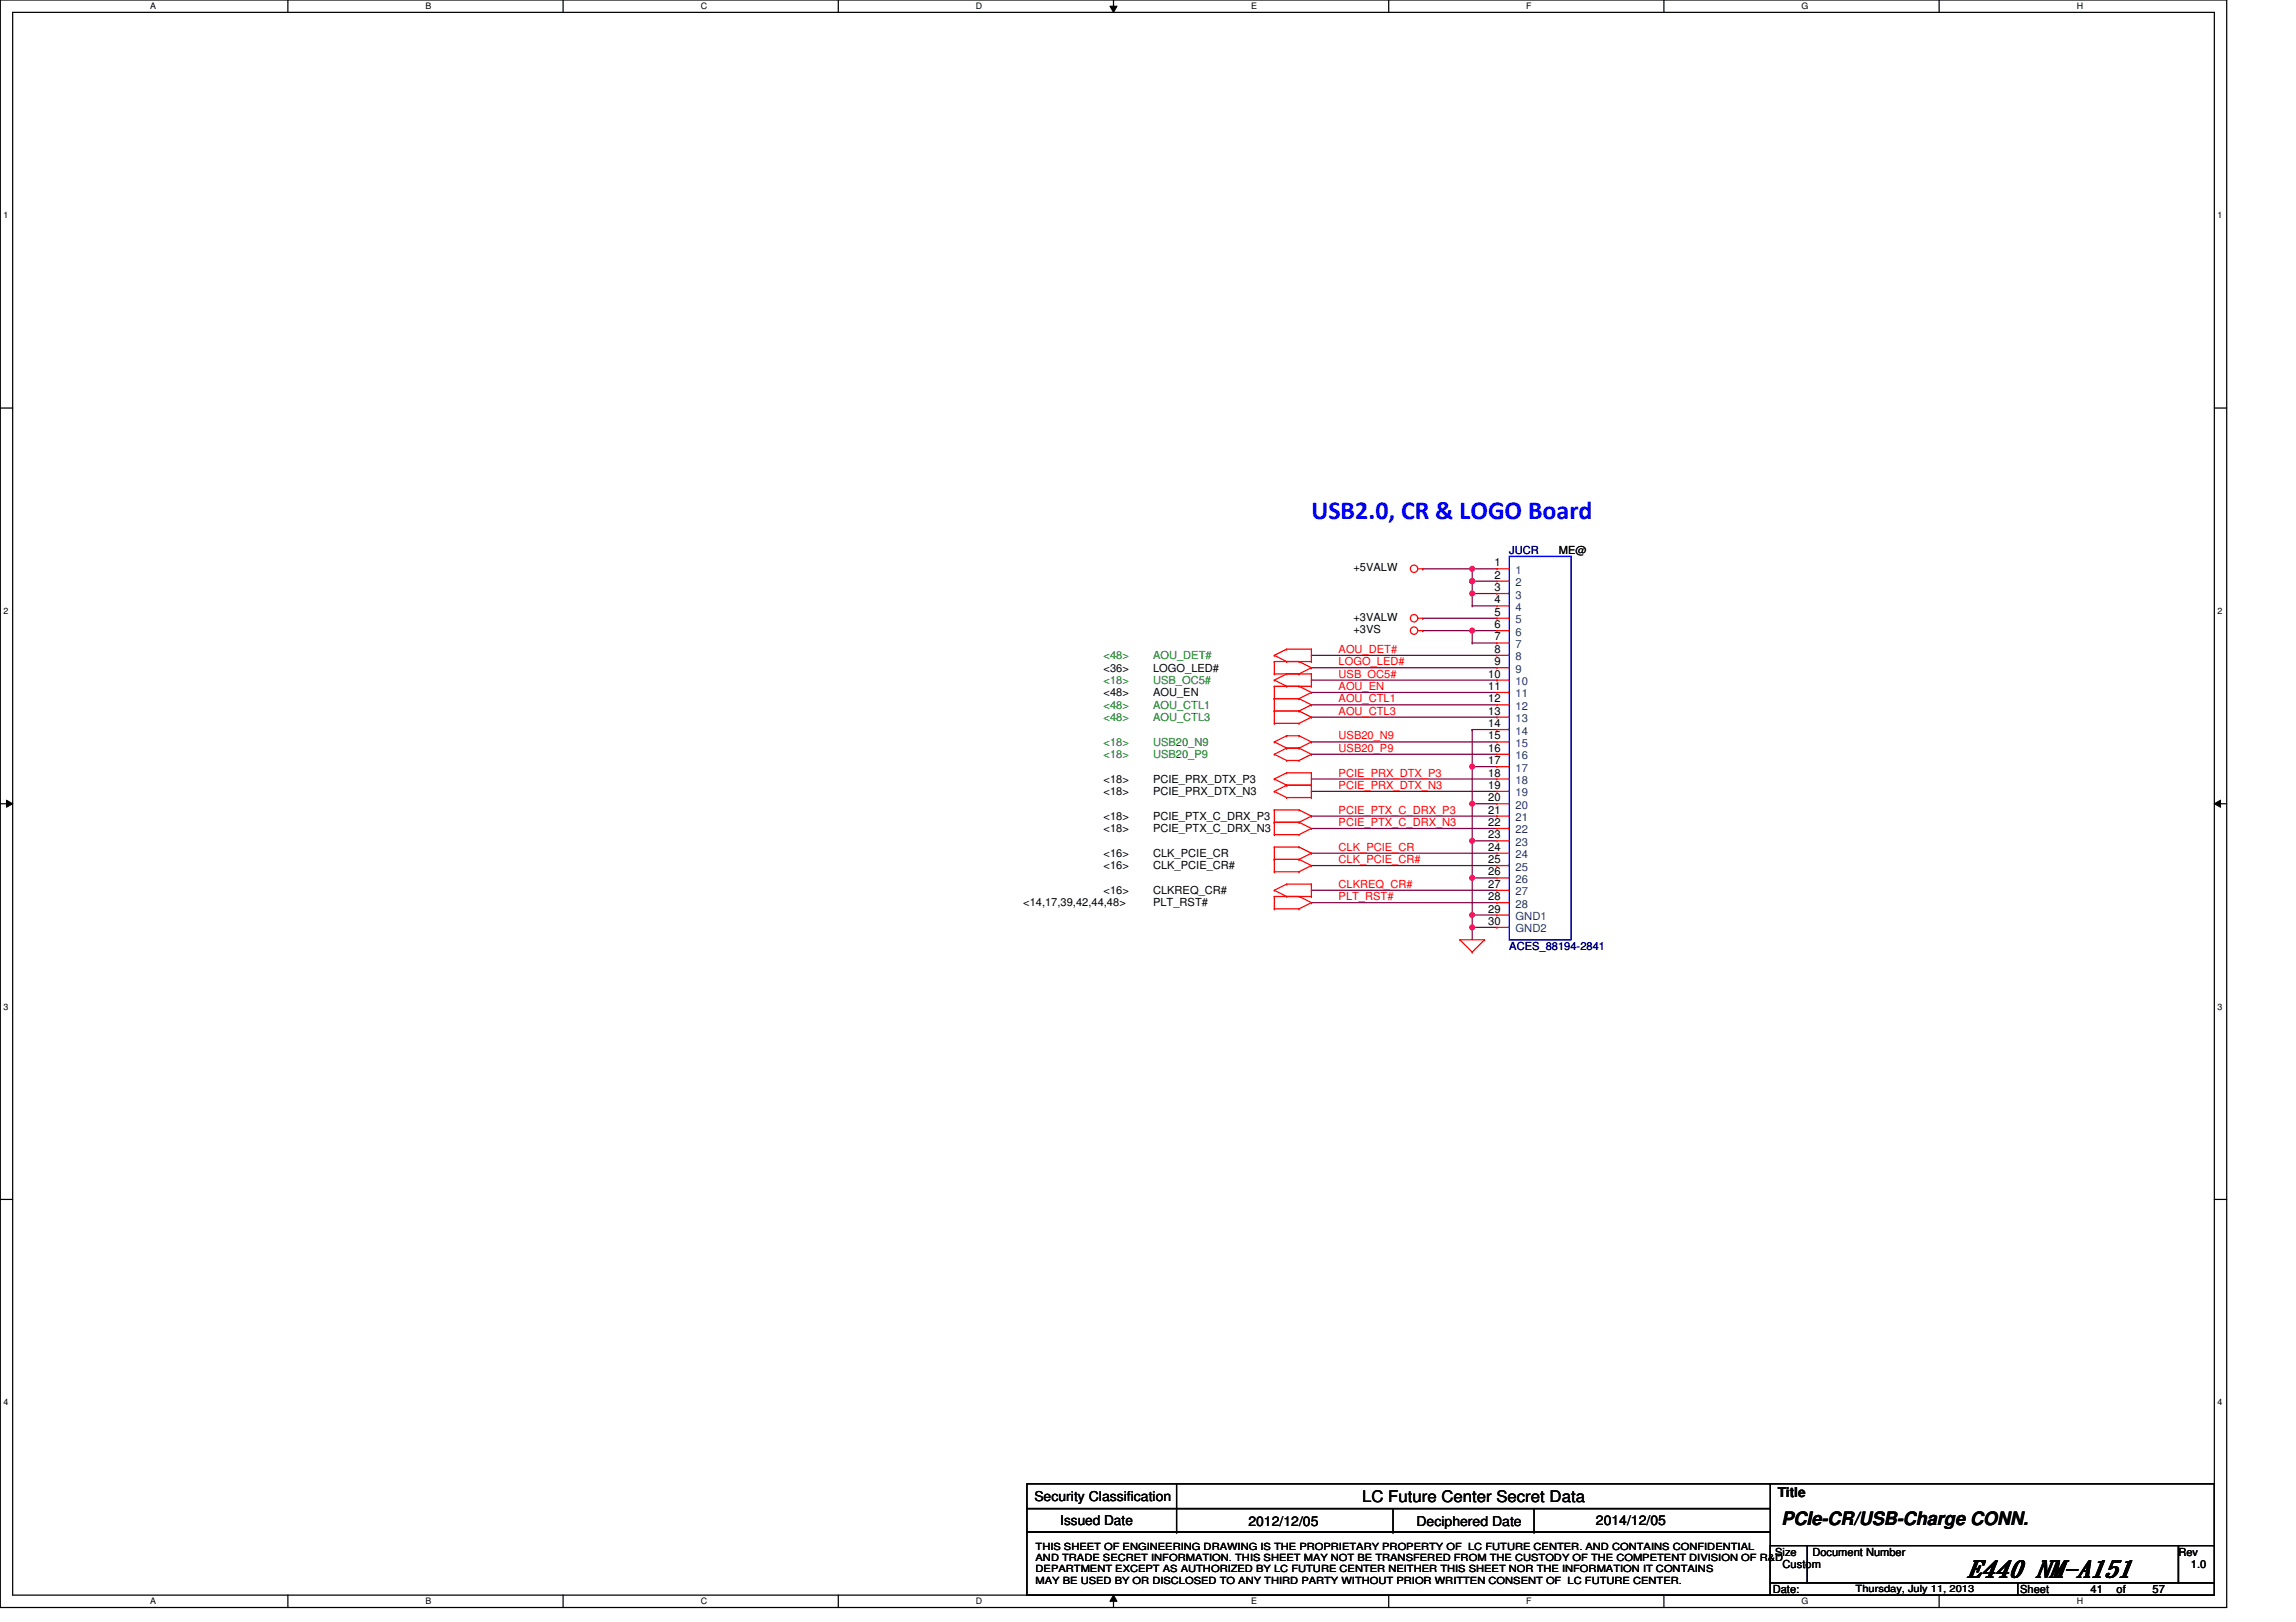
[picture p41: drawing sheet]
<svg xmlns="http://www.w3.org/2000/svg" width="297mm" height="210mm" viewBox="0 0 297 210" stroke-linecap="round" stroke-linejoin="round" font-family="sans-serif">
<defs><g id="words">
<text font-size="3.4" fill="#00f" x="169.7" y="67.2">USB2.0, CR &amp; LOGO Board</text>
<text font-size="3" x="254.6" y="204.1">E440 NM-A151</text>
<text font-size="2.4" x="230.5" y="197.4">PCIe-CR/USB-Charge CONN.</text>
<text font-size="2.1" x="176.2" y="194.4">LC Future Center Secret Data</text>
<g font-size="1.8">
<text x="133.8" y="194.3">Security Classification</text>
<text x="137.2" y="197.3">Issued Date</text>
<text x="161.5" y="197.5">2012/12/05</text>
<text x="183.3" y="197.5">Deciphered Date</text>
<text x="206.5" y="197.3">2014/12/05</text>
<text x="230" y="193.8">Title</text>
</g>
<g font-size="1.4" fill="#000080">
<text x="195.3" y="71.7">JUCR</text>
<text x="195.3" y="122.9">ACES_88194-2841</text>
</g>
<g font-size="1.4">
<text x="201.7" y="71.7">ME@</text>
<text x="175.1" y="73.9">+5VALW</text>
<text x="193.3" y="73.3">1</text>
<text x="193.3" y="74.9">2</text>
<text x="193.3" y="76.5">3</text>
<text x="175.1" y="81.9">+3VS</text>
<text x="175.1" y="80.3">+3VALW</text>
<text x="193.3" y="78.1">4</text>
<text x="193.3" y="79.7">5</text>
<text x="193.3" y="81.3">6</text>
<text x="193.3" y="82.9">7</text>
<text x="142.8" y="86.9">&lt;36&gt;</text>
<text x="149.2" y="86.9">LOGO_LED#</text>
<text x="192.5" y="87.7">10</text>
<text x="192.5" y="89.3">11</text>
<text x="193.3" y="84.5">8</text>
<text x="193.3" y="86.1">9</text>
<text x="142.8" y="90.1">&lt;48&gt;</text>
<text x="149.2" y="90.1">AOU_EN</text>
<text x="192.5" y="90.9">12</text>
<text x="192.5" y="92.5">13</text>
<text x="192.5" y="94.1">14</text>
<text x="192.5" y="95.7">15</text>
<text x="142.8" y="101.3">&lt;18&gt;</text>
<text x="149.2" y="101.3">PCIE_PRX_DTX_P3</text>
<text x="192.5" y="97.3">16</text>
<text x="192.5" y="98.9">17</text>
<text x="192.5" y="100.5">18</text>
<text x="142.8" y="102.9">&lt;18&gt;</text>
<text x="142.8" y="106.1">&lt;18&gt;</text>
<text x="142.8" y="107.7">&lt;18&gt;</text>
<text x="149.2" y="102.9">PCIE_PRX_DTX_N3</text>
<text x="149.2" y="106.1">PCIE_PTX_C_DRX_P3</text>
<text x="149.2" y="107.7">PCIE_PTX_C_DRX_N3</text>
<text x="192.5" y="102.1">19</text>
<text x="192.5" y="103.7">20</text>
<text x="192.5" y="105.3">21</text>
<text x="192.5" y="106.9">22</text>
<text x="142.8" y="110.9">&lt;16&gt;</text>
<text x="142.8" y="112.5">&lt;16&gt;</text>
<text x="149.2" y="110.9">CLK_PCIE_CR</text>
<text x="149.2" y="112.5">CLK_PCIE_CR#</text>
<text x="192.5" y="108.5">23</text>
<text x="192.5" y="110.1">24</text>
<text x="192.5" y="111.7">25</text>
<text x="192.5" y="113.3">26</text>
<text x="132.4" y="117.3">&lt;14,17,39,42,44,48&gt;</text>
<text x="142.8" y="115.7">&lt;16&gt;</text>
<text x="149.2" y="117.3">PLT_RST#</text>
<text x="149.2" y="115.7">CLKREQ_CR#</text>
<text x="192.5" y="114.9">27</text>
<text x="192.5" y="116.5">28</text>
<text x="192.5" y="118.1">29</text>
<text x="192.5" y="119.7">30</text>
<text x="229.7" y="201.3">Size</text>
<text x="230.6" y="202.9">Custom</text>
<text x="234.5" y="201.3">Document Number</text>
<text x="281.8" y="201.3">Rev</text>
<text x="283.4" y="202.9">1.0</text>
<text x="229.4" y="206.1">Date:</text>
<text x="261.4" y="206.1">Sheet</text>
<text x="270.5" y="206.1">41</text>
<text x="273.8" y="206.1">of</text>
<text x="278.5" y="206.1">57</text>
</g>
<g font-size="1.4" fill="#004080">
<text x="196.1" y="74.3">1</text>
<text x="196.1" y="75.9">2</text>
<text x="196.1" y="77.5">3</text>
<text x="196.1" y="79.1">4</text>
<text x="196.1" y="80.7">5</text>
<text x="196.1" y="82.3">6</text>
<text x="196.1" y="83.9">7</text>
<text x="196.1" y="85.5">8</text>
<text x="196.1" y="87.1">9</text>
<text x="196.1" y="88.7">10</text>
<text x="196.1" y="90.3">11</text>
<text x="196.1" y="91.9">12</text>
<text x="196.1" y="93.5">13</text>
<text x="196.1" y="95.1">14</text>
<text x="196.1" y="96.7">15</text>
<text x="196.1" y="98.3">16</text>
<text x="196.1" y="99.9">17</text>
<text x="196.1" y="101.5">18</text>
<text x="196.1" y="103.1">19</text>
<text x="196.1" y="104.7">20</text>
<text x="196.1" y="106.3">21</text>
<text x="196.1" y="107.9">22</text>
<text x="196.1" y="109.5">23</text>
<text x="196.1" y="111.1">24</text>
<text x="196.1" y="112.7">25</text>
<text x="196.1" y="114.3">26</text>
<text x="196.1" y="115.9">27</text>
<text x="196.1" y="117.5">28</text>
<text x="196.1" y="119.1">GND1</text>
<text x="196.1" y="120.7">GND2</text>
</g>
<g font-size="1.4" fill="#008000">
<text x="142.8" y="88.5">&lt;18&gt;</text>
<text x="142.8" y="85.3">&lt;48&gt;</text>
<text x="149.2" y="88.5">USB_OC5#</text>
<text x="149.2" y="85.3">AOU_DET#</text>
<text x="142.8" y="91.7">&lt;48&gt;</text>
<text x="142.8" y="93.3">&lt;48&gt;</text>
<text x="149.2" y="91.7">AOU_CTL1</text>
<text x="149.2" y="93.3">AOU_CTL3</text>
<text x="142.8" y="96.5">&lt;18&gt;</text>
<text x="142.8" y="98.1">&lt;18&gt;</text>
<text x="149.2" y="96.5">USB20_N9</text>
<text x="149.2" y="98.1">USB20_P9</text>
</g>
<g font-size="1.4" fill="#f00">
<text x="173.2" y="86.1">LOGO_LED#</text>
<text x="173.2" y="87.7">USB_OC5#</text>
<text x="173.2" y="89.3">AOU_EN</text>
<text x="173.2" y="84.5">AOU_DET#</text>
<text x="173.2" y="95.7">USB20_N9</text>
<text x="173.2" y="90.9">AOU_CTL1</text>
<text x="173.2" y="92.5">AOU_CTL3</text>
<text x="173.2" y="100.5">PCIE_PRX_DTX_P3</text>
<text x="173.2" y="97.3">USB20_P9</text>
<text x="173.2" y="102.1">PCIE_PRX_DTX_N3</text>
<text x="173.2" y="105.3">PCIE_PTX_C_DRX_P3</text>
<text x="173.2" y="106.9">PCIE_PTX_C_DRX_N3</text>
<text x="173.2" y="110.1">CLK_PCIE_CR</text>
<text x="173.2" y="111.7">CLK_PCIE_CR#</text>
<text x="173.2" y="116.5">PLT_RST#</text>
<text x="173.2" y="114.9">CLKREQ_CR#</text>
</g>
<g font-size="1.3">
<text x="134" y="200.5">THIS SHEET OF ENGINEERING DRAWING IS THE PROPRIETARY PROPERTY OF LC FUTURE CENTER. AND CONTAINS CONFIDENTIAL</text>
<text x="134" y="202">AND TRADE SECRET INFORMATION. THIS SHEET MAY NOT BE TRANSFERED FROM THE CUSTODY OF THE COMPETENT DIVISION OF R&amp;D</text>
<text x="134" y="203.5">DEPARTMENT EXCEPT AS AUTHORIZED BY LC FUTURE CENTER NEITHER THIS SHEET NOR THE INFORMATION IT CONTAINS</text>
<text x="134" y="204.9">MAY BE USED BY OR DISCLOSED TO ANY THIRD PARTY WITHOUT PRIOR WRITTEN CONSENT OF LC FUTURE CENTER.</text>
<text x="240.1" y="206">Thursday, July 11, 2013</text>
</g>
<g font-size="1.1">
<text x="19.4" y="1.2">A</text>
<text x="55" y="1.2">B</text>
<text x="90.6" y="1.2">C</text>
<text x="126.3" y="1.2">D</text>
<text x="161.9" y="1.2">E</text>
<text x="197.5" y="1.2">F</text>
<text x="233.1" y="1.2">G</text>
<text x="268.7" y="1.2">H</text>
<text x=".4" y="28.2">1</text>
<text x="286.9" y="28.2">1</text>
<text x=".4" y="79.4">2</text>
<text x="286.9" y="79.4">2</text>
<text x=".4" y="130.6">3</text>
<text x="286.9" y="130.6">3</text>
<text x=".4" y="181.9">4</text>
<text x="286.9" y="181.9">4</text>
<text x="19.4" y="207.6">A</text>
<text x="55" y="207.6">B</text>
<text x="90.6" y="207.6">C</text>
<text x="126.3" y="207.6">D</text>
<text x="161.9" y="207.6">E</text>
<text x="197.5" y="207.6">F</text>
<text x="233.1" y="207.6">G</text>
<text x="268.7" y="207.6">H</text>
</g>
</g></defs>
<path d="M0 0h288.1v208h-288.1zM1.6 1.6h284.9v204.8h-284.9z" fill="none" stroke="#000" stroke-width=".16"/>
<g fill="#fff">
<path d="M19.4 .2h.8v1.2h-.8z"/>
<path d="M19.4 206.6h.8v1.3h-.8z"/>
</g>
<path d="M37.2 0v1.6M37.2 206.4v1.6" fill="none" stroke="#000" stroke-width=".16"/>
<g fill="#fff">
<path d="M55 .2h.8v1.2h-.8z"/>
<path d="M55 206.6h.8v1.3h-.8z"/>
</g>
<path d="M72.8 0v1.6M72.8 206.4v1.6" fill="none" stroke="#000" stroke-width=".16"/>
<g fill="#fff">
<path d="M90.6 .2h.9v1.2h-.9z"/>
<path d="M90.6 206.6h.9v1.3h-.9z"/>
</g>
<path d="M108.5 0v1.6M108.5 206.4v1.6" fill="none" stroke="#000" stroke-width=".16"/>
<g fill="#fff">
<path d="M126.3 .2h.8v1.2h-.8z"/>
<path d="M126.3 206.6h.8v1.3h-.8z"/>
</g>
<path d="M144.1 0v1.6M144.1 206.4v1.6" fill="none" stroke="#000" stroke-width=".16"/>
<path d="M143.6 .8h.9l-.4 .8zM144.1 206.4l.4 .8h-.9z" fill="#000"/>
<path d="M143.6 .8h.9l-.4 .8zM144.1 206.4l.4 .8h-.9z" fill="none" stroke="#000" stroke-width=".13"/>
<g fill="#fff">
<path d="M161.9 .2h.7v1.2h-.7z"/>
<path d="M161.9 206.6h.7v1.3h-.7z"/>
</g>
<path d="M179.7 0v1.6M179.7 206.4v1.6" fill="none" stroke="#000" stroke-width=".16"/>
<g fill="#fff">
<path d="M197.5 .2h.7v1.2h-.7z"/>
<path d="M197.5 206.6h.7v1.3h-.7z"/>
</g>
<path d="M215.3 0v1.6M215.3 206.4v1.6" fill="none" stroke="#000" stroke-width=".16"/>
<g fill="#fff">
<path d="M233.1 .2h.9v1.2h-.9z"/>
<path d="M233.1 206.6h.9v1.3h-.9z"/>
</g>
<path d="M250.9 0v1.6M250.9 206.4v1.6" fill="none" stroke="#000" stroke-width=".16"/>
<g fill="#fff">
<path d="M268.7 .2h.8v1.2h-.8z"/>
<path d="M268.7 206.6h.8v1.3h-.8z"/>
<path d="M.4 27.2h.7v1.3h-.7z"/>
<path d="M286.9 27.2h.6v1.3h-.6z"/>
<path d="M.4 78.4h.7v1.3h-.7z"/>
<path d="M286.9 78.4h.6v1.3h-.6z"/>
</g>
<path d="M0 52.8h1.6M286.5 52.8h1.6" fill="none" stroke="#000" stroke-width=".16"/>
<g fill="#fff">
<path d="M.4 129.6h.7v1.3h-.7z"/>
<path d="M286.9 129.6h.6v1.3h-.6z"/>
</g>
<path d="M0 104h1.6M286.5 104h1.6" fill="none" stroke="#000" stroke-width=".16"/>
<path d="M.8 103.5l.8 .5-.8 .5zM286.5 104l.8-.5v1z" fill="#000"/>
<path d="M.8 103.5l.8 .5-.8 .5zM286.5 104l.8-.5v1z" fill="none" stroke="#000" stroke-width=".13"/>
<g fill="#fff">
<path d="M.4 180.8h.7v1.3h-.7z"/>
<path d="M286.9 180.8h.6v1.3h-.6z"/>
</g>
<path d="M0 155.2h1.6M286.5 155.2h1.6" fill="none" stroke="#000" stroke-width=".16"/>
<path d="M190.5 75.2h.1M190.5 75.2h3.2" fill="none" stroke="#800040" stroke-width=".16"/>
<circle cx="190.5" cy="75.2" r=".31" fill="#f0f"/>
<circle cx="190.5" cy="75.2" r=".31" fill="none" stroke="#f0f" stroke-width=".16"/>
<path d="M190.5 76.8h.1M190.5 76.8h3.2" fill="none" stroke="#800040" stroke-width=".16"/>
<circle cx="190.5" cy="76.8" r=".31" fill="#f0f"/>
<circle cx="190.5" cy="76.8" r=".31" fill="none" stroke="#f0f" stroke-width=".16"/>
<path d="M190.5 73.6h.1M190.5 73.6h3.2" fill="none" stroke="#800040" stroke-width=".16"/>
<circle cx="190.5" cy="73.6" r=".31" fill="#f0f"/>
<circle cx="190.5" cy="73.6" r=".31" fill="none" stroke="#f0f" stroke-width=".16"/>
<path d="M169.7 97.6h.1M169.7 97.6h24M190.5 94.4h.1M190.5 99.2h.1M190.5 94.4v9.6M190.5 99.2h3.2M169.7 100.8h.1M169.7 102.4h.1M169.7 100.8h24M169.7 102.4h24" fill="none" stroke="#800040" stroke-width=".16"/>
<circle cx="190.5" cy="99.2" r=".31" fill="#f0f"/>
<circle cx="190.5" cy="99.2" r=".31" fill="none" stroke="#f0f" stroke-width=".16"/>
<path d="M169.7 96h.1M169.7 96h24M190.5 94.4h.1M190.5 94.4h3.2M169.7 105.6h.1M169.7 107.2h.1M169.7 105.6h24M169.7 107.2h24M190.5 104h.1M190.5 104h3.2M190.5 104v4.8" fill="none" stroke="#800040" stroke-width=".16"/>
<circle cx="190.5" cy="104" r=".31" fill="#f0f"/>
<circle cx="190.5" cy="104" r=".31" fill="none" stroke="#f0f" stroke-width=".16"/>
<path d="M190.5 108.8h.1M190.5 108.8h3.2" fill="none" stroke="#800040" stroke-width=".16"/>
<circle cx="190.5" cy="108.8" r=".31" fill="#f0f"/>
<circle cx="190.5" cy="108.8" r=".31" fill="none" stroke="#f0f" stroke-width=".16"/>
<path d="M190.5 78.4h.1M190.5 76.8h.1M190.5 78.4h3.2M190.5 76.8v1.6M190.5 118.4h.1M190.5 118.4v1.6M190.5 120h.1M190.5 120h3.2" fill="none" stroke="#800040" stroke-width=".16"/>
<circle cx="190.5" cy="120" r=".31" fill="#f0f"/>
<circle cx="190.5" cy="120" r=".31" fill="none" stroke="#f0f" stroke-width=".16"/>
<path d="M190.5 73.6h.1M190.5 73.6v1.6M190.5 118.4h.1M190.5 118.4h3.2M190.5 120h.1M190.5 120v1.6" fill="none" stroke="#800040" stroke-width=".16"/>
<circle cx="190.5" cy="75.2" r=".31" fill="#f0f"/>
<circle cx="190.5" cy="75.2" r=".31" fill="none" stroke="#f0f" stroke-width=".16"/>
<g fill="none" stroke="#800040" stroke-width=".16">
<path d="M184.1 73.6h.1M184.1 73.6h6.4M190.5 75.2h.1M190.5 75.2v1.6M169.7 116.8h.1M169.7 110.4h.1M169.7 112h.1M169.7 115.2h.1M169.7 116.8h24M169.7 110.4h24M169.7 112h24M169.7 115.2h24"/>
<path d="M190.5 113.6h.1M190.5 118.4h.1M190.5 113.6v4.8M190.5 113.6h3.2"/>
</g>
<circle cx="190.5" cy="113.6" r=".31" fill="#f0f"/>
<circle cx="190.5" cy="113.6" r=".31" fill="none" stroke="#f0f" stroke-width=".16"/>
<circle cx="190.5" cy="118.4" r=".31" fill="#f0f"/>
<circle cx="190.5" cy="118.4" r=".31" fill="none" stroke="#f0f" stroke-width=".16"/>
<path d="M184.1 80h.1M184.1 80h9.6M190.5 81.6h.1M190.5 81.6v1.6M190.5 81.6h3.2M190.5 113.6h.1M190.5 108.8v4.8" fill="none" stroke="#800040" stroke-width=".16"/>
<circle cx="190.5" cy="81.6" r=".31" fill="#f0f"/>
<circle cx="190.5" cy="81.6" r=".31" fill="none" stroke="#f0f" stroke-width=".16"/>
<g fill="none" stroke="#800040" stroke-width=".16">
<path d="M169.7 86.4h.1M169.7 88h.1M169.7 89.6h.1M169.7 91.2h.1M169.7 84.8h.1M169.7 92.8h.1M169.7 86.4h24M169.7 88h24M169.7 89.6h24M169.7 91.2h24M169.7 84.8h24M169.7 92.8h24"/>
<path d="M184.1 81.6h.1M184.1 81.6h6.4M190.5 83.2h.1M190.5 83.2h3.2"/>
</g>
<g fill="none" stroke="#f00" stroke-width=".16">
<path d="M183.4 73.6h.7M184.1 73.6h.1M193.7 73.6h.1M193.7 75.2h.1M193.7 76.8h.1M193.7 78.4h.1M193.7 73.6h1.6M193.7 75.2h1.6M193.7 76.8h1.6M193.7 78.4h1.6M164.9 96h.1M164.9 97.6h.1"/>
<path d="M164.9 87.2h.1M164.9 85.6h.1M164.9 88h.1M164.9 90.4h.1M164.9 88.8h.1M164.9 92h.1M164.9 93.6h.1M164.9 84.8h.1M164.9 85.6v1.6M164.9 88.8v4.8M164.9 96l1.6 .8M164.9 97.6l1.6 .8"/>
<path d="M164.9 85.6h4.8M164.9 87.2h4.8M164.9 88.8h4.8M164.9 88l1.6 .8M164.9 90.4h3.2M164.9 92h3.2M164.9 93.6h3.2M164.9 84.8l1.6 .8M166.5 95.2h.1M166.5 96.8h.1M166.5 98.4h.1M166.5 87.2h.1"/>
<path d="M166.5 88.8h.1M166.5 84h.1M166.5 85.6h.1M166.5 95.2h1.6M166.5 95.2l-1.6 .8M166.5 96.8h1.6M166.5 96.8l-1.6 .8M166.5 98.4h1.6M166.5 87.2l-1.6 .8M166.5 84l-1.6 .8M166.5 84h3.2M168.1 95.2h.1"/>
<path d="M168.1 96.8h.1M168.1 98.4h.1M168.1 85.6h.1M168.1 87.2h.1M168.1 88.8h.1M168.1 90.4h.1M168.1 92h.1M168.1 93.6h.1M168.1 95.2l1.6 .8M168.1 96.8l1.6 .8M168.1 85.6l1.6 .8M168.1 88.8l1.6 .8"/>
<path d="M168.1 90.4l1.6 .8M168.1 92l1.6 .8M169.7 96h.1M169.7 97.6h.1M169.7 86.4h.1M169.7 87.2h.1M169.7 88.8h.1M169.7 89.6h.1M169.7 91.2h.1M169.7 92.8h.1M169.7 84h.1M169.7 85.6h.1"/>
<path d="M169.7 84v1.6M169.7 87.2v1.6M169.7 96l-1.6 .8M169.7 97.6l-1.6 .8M169.7 86.4l-1.6 .8M169.7 89.6l-1.6 .8M169.7 91.2l-1.6 .8M169.7 92.8l-1.6 .8M183.4 81.6h.7M183.4 80h.7M184.1 81.6h.1M184.1 80h.1"/>
<path d="M193.7 80h.1M193.7 81.6h.1M193.7 83.2h.1M193.7 84.8h.1M193.7 86.4h.1M193.7 88h.1M193.7 89.6h.1M193.7 91.2h.1M193.7 92.8h.1M193.7 94.4h.1M193.7 96h.1M193.7 97.6h.1"/>
<path d="M193.7 99.2h.1M193.7 81.6h1.6M193.7 80h1.6M193.7 83.2h1.6M193.7 84.8h1.6M193.7 86.4h1.6M193.7 88h1.6M193.7 89.6h1.6M193.7 91.2h1.6M193.7 92.8h1.6M193.7 94.4h1.6M193.7 96h1.6"/>
<path d="M193.7 97.6h1.6M193.7 99.2h1.6M164.9 100.8h.1M164.9 102.4h.1M164.9 106.4h.1M164.9 104.8h.1M164.9 108h.1M164.9 117.6h.1M164.9 116h.1M164.9 111.2h.1M164.9 109.6h.1M164.9 112.8h.1"/>
<path d="M164.9 115.2h.1M164.9 100.8l1.6 .8M164.9 102.4l1.6 .8M164.9 104.8h3.2M164.9 106.4h3.2M164.9 104.8v3.2M164.9 109.6v3.2M164.9 116v1.6M164.9 108h3.2M164.9 116h4.8M164.9 117.6h3.2M164.9 109.6h3.2"/>
<path d="M164.9 111.2h3.2M164.9 112.8h3.2M164.9 115.2l1.6 .8M166.5 100h.1M166.5 101.6h.1M166.5 103.2h.1M166.5 114.4h.1M166.5 116h.1M166.5 100l-1.6 .8M166.5 100h3.2M166.5 101.6h3.2M166.5 101.6l-1.6 .8"/>
<path d="M166.5 103.2h3.2M166.5 114.4l-1.6 .8M166.5 114.4h3.2M168.1 104.8h.1M168.1 106.4h.1M168.1 108h.1M168.1 116h.1M168.1 117.6h.1M168.1 109.6h.1M168.1 111.2h.1M168.1 112.8h.1M168.1 104.8l1.6 .8"/>
<path d="M168.1 106.4l1.6 .8M168.1 116l1.6 .8M168.1 109.6l1.6 .8M168.1 111.2l1.6 .8M169.7 100h.1M169.7 101.6h.1M169.7 103.2h.1M169.7 105.6h.1M169.7 107.2h.1M169.7 116.8h.1M169.7 110.4h.1M169.7 112h.1"/>
<path d="M169.7 114.4h.1M169.7 116h.1M169.7 100v3.2M169.7 114.4v1.6M169.7 105.6l-1.6 .8M169.7 107.2l-1.6 .8M169.7 116.8l-1.6 .8M169.7 110.4l-1.6 .8M169.7 112l-1.6 .8M193.7 100.8h.1M193.7 102.4h.1M193.7 104h.1"/>
<path d="M193.7 105.6h.1M193.7 107.2h.1M193.7 108.8h.1M193.7 110.4h.1M193.7 112h.1M193.7 113.6h.1M193.7 115.2h.1M193.7 116.8h.1M193.7 118.4h.1M193.7 100.8h1.6M193.7 102.4h1.6M193.7 104h1.6"/>
<path d="M193.7 105.6h1.6M193.7 107.2h1.6M193.7 108.8h1.6M193.7 110.4h1.6M193.7 112h1.6M193.7 113.6h1.6M193.7 115.2h1.6M193.7 116.8h1.6M193.7 118.4h1.6M188.9 121.6h.1M188.9 121.6h3.2M188.9 121.6l1.6 1.6"/>
<path d="M190.5 123.2h.1M192.1 121.6h.1M192.1 121.6l-1.6 1.6M193.7 120h.1M193.7 120h1.6"/>
<circle cx="182.9" cy="73.6" r=".48"/>
<circle cx="182.9" cy="80" r=".48"/>
<circle cx="182.9" cy="81.6" r=".48"/>
</g>
<g fill="none" stroke="#000" stroke-width=".16">
<path d="M132.9 192h96.1v3.2h-96.1zM132.9 195.2h96.1v3.1h-96.1zM132.9 198.3h96.1v8.1h-96.1zM152.2 195.2h.1M152.2 198.3h.1M152.2 192v6.3M180.2 198.3h.1M180.2 195.2v3.1M198.5 198.3h.1M198.5 195.2v3.1M228.9 192h57.6M286.5 192h.1"/>
<path d="M286.5 192v8M229 200h4.8v4.8h-4.8zM229 204.8h32v1.6h-32zM233.8 200h48v4.8h-48zM261 204.8h25.5v1.6h-25.5zM281.8 200h4.7v4.8h-4.7z"/>
</g>
<path d="M195.3 72h8v49.6h-8z" fill="none" stroke="#00f" stroke-width=".16"/>
<circle cx="190.5" cy="75.2" r=".31" fill="#f0f"/>
<circle cx="190.5" cy="75.2" r=".31" fill="none" stroke="#f0f" stroke-width=".16"/>
<circle cx="190.5" cy="76.8" r=".31" fill="#f0f"/>
<circle cx="190.5" cy="76.8" r=".31" fill="none" stroke="#f0f" stroke-width=".16"/>
<circle cx="190.5" cy="73.6" r=".31" fill="#f0f"/>
<circle cx="190.5" cy="73.6" r=".31" fill="none" stroke="#f0f" stroke-width=".16"/>
<circle cx="190.5" cy="99.2" r=".31" fill="#f0f"/>
<circle cx="190.5" cy="99.2" r=".31" fill="none" stroke="#f0f" stroke-width=".16"/>
<circle cx="190.5" cy="104" r=".31" fill="#f0f"/>
<circle cx="190.5" cy="104" r=".31" fill="none" stroke="#f0f" stroke-width=".16"/>
<circle cx="190.5" cy="108.8" r=".31" fill="#f0f"/>
<circle cx="190.5" cy="108.8" r=".31" fill="none" stroke="#f0f" stroke-width=".16"/>
<circle cx="190.5" cy="120" r=".31" fill="#f0f"/>
<circle cx="190.5" cy="120" r=".31" fill="none" stroke="#f0f" stroke-width=".16"/>
<circle cx="190.5" cy="75.2" r=".31" fill="#f0f"/>
<circle cx="190.5" cy="75.2" r=".31" fill="none" stroke="#f0f" stroke-width=".16"/>
<circle cx="190.5" cy="113.6" r=".31" fill="#f0f"/>
<circle cx="190.5" cy="113.6" r=".31" fill="none" stroke="#f0f" stroke-width=".16"/>
<circle cx="190.5" cy="118.4" r=".31" fill="#f0f"/>
<circle cx="190.5" cy="118.4" r=".31" fill="none" stroke="#f0f" stroke-width=".16"/>
<circle cx="190.5" cy="81.6" r=".31" fill="#f0f"/>
<circle cx="190.5" cy="81.6" r=".31" fill="none" stroke="#f0f" stroke-width=".16"/>
<use href="#words"/>
</svg>
